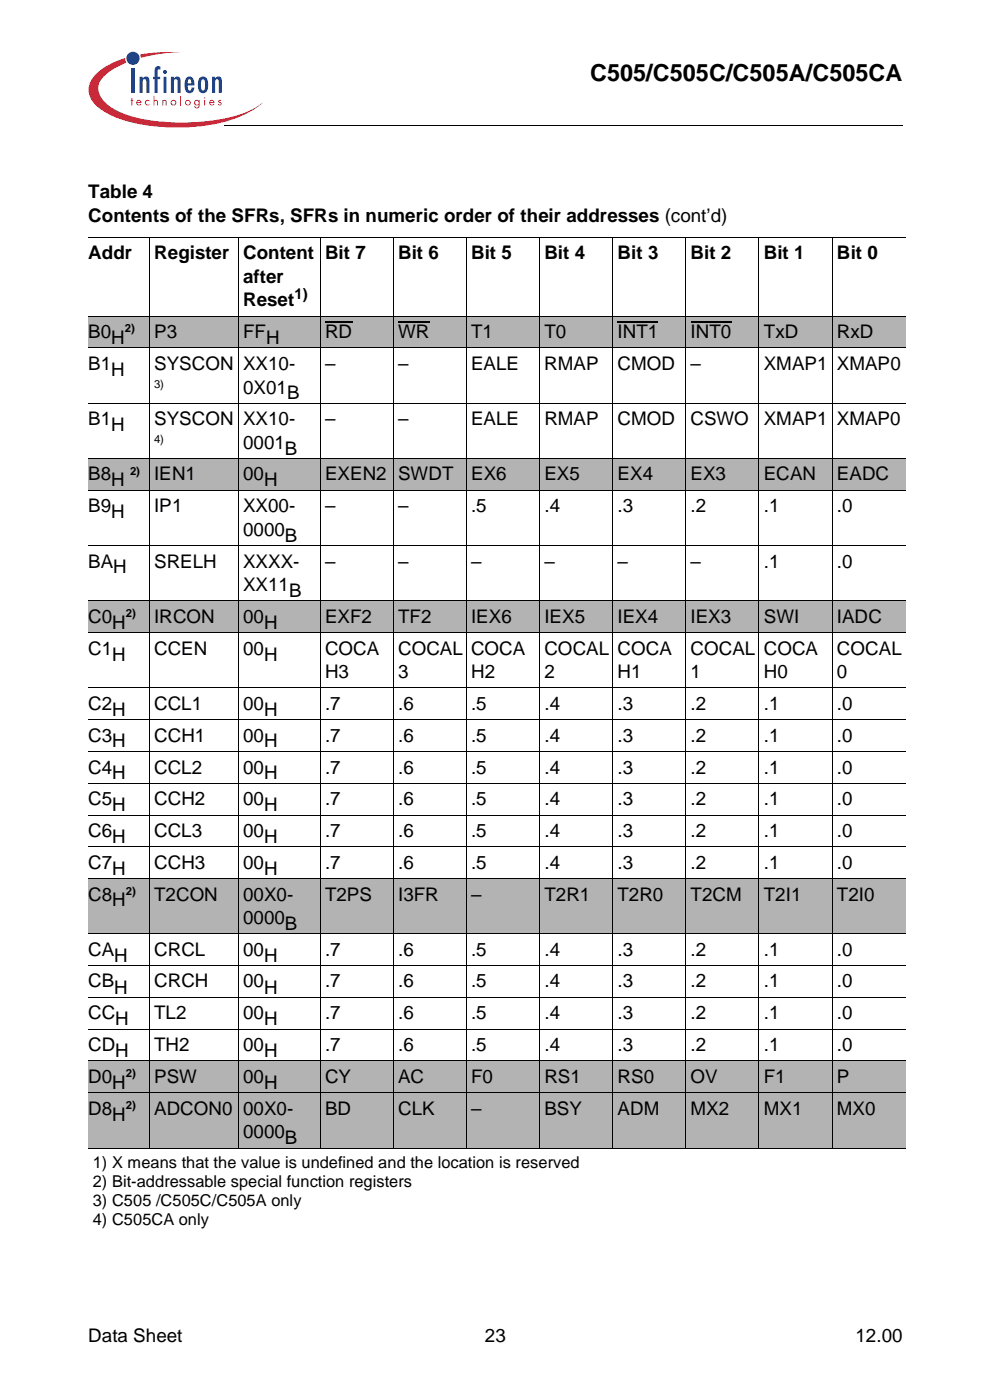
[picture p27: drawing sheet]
<svg xmlns="http://www.w3.org/2000/svg" width="207mm" height="294mm" viewBox="0 0 207 294" stroke-linecap="round" stroke-linejoin="round" font-family="sans-serif">
<defs><g id="words">
<text font-size="4.9" x="123.8" y="17">C505/C505C/C505A/C505CA</text>
<g font-size="3.9">
<text x="18.5" y="41.6">Table 4</text>
<text x="18.5" y="46.5">Contents of the SFRs, SFRs in numeric order of their addresses (cont’d)</text>
<text x="18.5" y="54.5">Addr</text>
<text x="32.3" y="54.5">Register</text>
<text x="51" y="59.4">after</text>
<text x="51" y="54.5">Content</text>
<text x="68.2" y="54.5">Bit 7</text>
<text x="83.5" y="54.5">Bit 6</text>
<text x="98.8" y="54.5">Bit 5</text>
<text x="114.2" y="54.5">Bit 4</text>
<text x="129.5" y="54.5">Bit 3</text>
<text x="144.8" y="54.5">Bit 2</text>
<text x="160.2" y="54.5">Bit 1</text>
<text x="175.5" y="54.5">Bit 0</text>
<text x="51" y="64.3">Reset</text>
<text x="18.5" y="71">B0</text>
<text x="32.3" y="71">P3</text>
<text x="51" y="71">FF</text>
<text x="68.2" y="71">RD</text>
<text x="83.5" y="71">WR</text>
<text x="98.8" y="71">T1</text>
<text x="114.2" y="71">T0</text>
<text x="129.5" y="71">INT1</text>
<text x="144.8" y="71">INT0</text>
<text x="160.2" y="71">TxD</text>
<text x="175.5" y="71">RxD</text>
<text x="18.5" y="77.7">B1</text>
<text x="23.3" y="72.2">H</text>
<text x="32.3" y="77.7">SYSCON</text>
<text x="51" y="77.7">XX10-</text>
<text x="55.8" y="72.2">H</text>
<text x="68.2" y="77.7">–</text>
<text x="83.5" y="77.7">–</text>
<text x="98.8" y="77.7">EALE</text>
<text x="114.2" y="77.7">RMAP</text>
<text x="129.5" y="77.7">CMOD</text>
<text x="144.8" y="77.7">–</text>
<text x="160.2" y="77.7">XMAP1 XMAP0</text>
<text x="23.3" y="78.9">H</text>
<text x="51" y="82.6">0X01</text>
<text x="60.2" y="83.8">B</text>
<text x="18.5" y="89.3">B1</text>
<text x="32.3" y="89.3">SYSCON</text>
<text x="51" y="89.3">XX10-</text>
<text x="68.2" y="89.3">–</text>
<text x="83.5" y="89.3">–</text>
<text x="98.8" y="89.3">EALE</text>
<text x="114.2" y="89.3">RMAP</text>
<text x="129.5" y="89.3">CMOD</text>
<text x="144.8" y="89.3">CSWO</text>
<text x="160.2" y="89.3">XMAP1 XMAP0</text>
<text x="23.3" y="90.5">H</text>
<text x="51" y="94.2">0001</text>
<text x="59.7" y="95.4">B</text>
<text x="18.5" y="100.9">B8</text>
<text x="32.3" y="100.9">IEN1</text>
<text x="51" y="100.9">00</text>
<text x="68.2" y="100.9">EXEN2</text>
<text x="83.5" y="100.9">SWDT</text>
<text x="98.8" y="100.9">EX6</text>
<text x="114.2" y="100.9">EX5</text>
<text x="129.5" y="100.9">EX4</text>
<text x="144.8" y="100.9">EX3</text>
<text x="160.2" y="100.9">ECAN</text>
<text x="175.5" y="100.9">EADC</text>
<text x="18.5" y="107.5">B9</text>
<text x="23.3" y="102.1">H</text>
<text x="32.3" y="107.5">IP1</text>
<text x="51" y="107.5">XX00-</text>
<text x="55.4" y="102.1">H</text>
<text x="68.2" y="107.5">–</text>
<text x="83.5" y="107.5">–</text>
<text x="98.8" y="107.5">.5</text>
<text x="114.2" y="107.5">.4</text>
<text x="129.5" y="107.5">.3</text>
<text x="144.8" y="107.5">.2</text>
<text x="160.2" y="107.5">.1</text>
<text x="175.5" y="107.5">.0</text>
<text x="23.3" y="108.8">H</text>
<text x="51" y="112.5">0000</text>
<text x="59.7" y="113.7">B</text>
<text x="18.5" y="119.1">BA</text>
<text x="32.3" y="119.1">SRELH</text>
<text x="51" y="119.1">XXXX-</text>
<text x="68.2" y="119.1">–</text>
<text x="83.5" y="119.1">–</text>
<text x="98.8" y="119.1">–</text>
<text x="114.2" y="119.1">–</text>
<text x="129.5" y="119.1">–</text>
<text x="144.8" y="119.1">–</text>
<text x="160.2" y="119.1">.1</text>
<text x="175.5" y="119.1">.0</text>
<text x="23.8" y="120.4">H</text>
<text x="51" y="124.1">XX11</text>
<text x="60.6" y="125.3">B</text>
<text x="18.5" y="130.7">C0</text>
<text x="23.6" y="132">H</text>
<text x="32.3" y="130.7">IRCON</text>
<text x="51" y="130.7">00</text>
<text x="55.4" y="132">H</text>
<text x="68.2" y="130.7">EXF2</text>
<text x="83.5" y="130.7">TF2</text>
<text x="98.8" y="130.7">IEX6</text>
<text x="114.2" y="130.7">IEX5</text>
<text x="129.5" y="130.7">IEX4</text>
<text x="144.8" y="130.7">IEX3</text>
<text x="160.2" y="130.7">SWI</text>
<text x="175.5" y="130.7">IADC</text>
<text x="18.5" y="137.4">C1</text>
<text x="32.3" y="137.4">CCEN</text>
<text x="51" y="137.4">00</text>
<text x="68.2" y="137.4">COCA</text>
<text x="83.5" y="137.4">COCAL</text>
<text x="98.8" y="137.4">COCA</text>
<text x="114.2" y="137.4">COCAL</text>
<text x="129.5" y="137.4">COCA</text>
<text x="144.8" y="137.4">COCAL</text>
<text x="160.2" y="137.4">COCA</text>
<text x="175.5" y="137.4">COCAL</text>
<text x="23.6" y="138.7">H</text>
<text x="55.4" y="138.7">H</text>
<text x="68.2" y="142.3">H3</text>
<text x="83.5" y="142.3">3</text>
<text x="98.8" y="142.3">H2</text>
<text x="114.2" y="142.3">2</text>
<text x="129.5" y="142.3">H1</text>
<text x="144.8" y="142.3">1</text>
<text x="160.2" y="142.3">H0</text>
<text x="175.5" y="142.3">0</text>
<text x="18.5" y="149">C2</text>
<text x="32.3" y="149">CCL1</text>
<text x="51" y="149">00</text>
<text x="68.2" y="149">.7</text>
<text x="83.5" y="149">.6</text>
<text x="98.8" y="149">.5</text>
<text x="114.2" y="149">.4</text>
<text x="129.5" y="149">.3</text>
<text x="144.8" y="149">.2</text>
<text x="160.2" y="149">.1</text>
<text x="175.5" y="149">.0</text>
<text x="18.5" y="155.7">C3</text>
<text x="23.6" y="150.3">H</text>
<text x="32.3" y="155.7">CCH1</text>
<text x="51" y="155.7">00</text>
<text x="55.4" y="150.3">H</text>
<text x="68.2" y="155.7">.7</text>
<text x="83.5" y="155.7">.6</text>
<text x="98.8" y="155.7">.5</text>
<text x="114.2" y="155.7">.4</text>
<text x="129.5" y="155.7">.3</text>
<text x="144.8" y="155.7">.2</text>
<text x="160.2" y="155.7">.1</text>
<text x="175.5" y="155.7">.0</text>
<text x="23.6" y="156.9">H</text>
<text x="55.4" y="156.9">H</text>
<text x="18.5" y="162.4">C4</text>
<text x="23.6" y="163.6">H</text>
<text x="32.3" y="162.4">CCL2</text>
<text x="51" y="162.4">00</text>
<text x="55.4" y="163.6">H</text>
<text x="68.2" y="162.4">.7</text>
<text x="83.5" y="162.4">.6</text>
<text x="98.8" y="162.4">.5</text>
<text x="114.2" y="162.4">.4</text>
<text x="129.5" y="162.4">.3</text>
<text x="144.8" y="162.4">.2</text>
<text x="160.2" y="162.4">.1</text>
<text x="175.5" y="162.4">.0</text>
<text x="18.5" y="169">C5</text>
<text x="23.6" y="170.2">H</text>
<text x="32.3" y="169">CCH2</text>
<text x="51" y="169">00</text>
<text x="55.4" y="170.2">H</text>
<text x="68.2" y="169">.7</text>
<text x="83.5" y="169">.6</text>
<text x="98.8" y="169">.5</text>
<text x="114.2" y="169">.4</text>
<text x="129.5" y="169">.3</text>
<text x="144.8" y="169">.2</text>
<text x="160.2" y="169">.1</text>
<text x="175.5" y="169">.0</text>
<text x="18.5" y="175.7">C6</text>
<text x="23.6" y="176.9">H</text>
<text x="32.3" y="175.7">CCL3</text>
<text x="51" y="175.7">00</text>
<text x="55.4" y="176.9">H</text>
<text x="68.2" y="175.7">.7</text>
<text x="83.5" y="175.7">.6</text>
<text x="98.8" y="175.7">.5</text>
<text x="114.2" y="175.7">.4</text>
<text x="129.5" y="175.7">.3</text>
<text x="144.8" y="175.7">.2</text>
<text x="160.2" y="175.7">.1</text>
<text x="175.5" y="175.7">.0</text>
<text x="18.5" y="182.3">C7</text>
<text x="23.6" y="183.6">H</text>
<text x="32.3" y="182.3">CCH3</text>
<text x="51" y="182.3">00</text>
<text x="55.4" y="183.6">H</text>
<text x="68.2" y="182.3">.7</text>
<text x="83.5" y="182.3">.6</text>
<text x="98.8" y="182.3">.5</text>
<text x="114.2" y="182.3">.4</text>
<text x="129.5" y="182.3">.3</text>
<text x="144.8" y="182.3">.2</text>
<text x="160.2" y="182.3">.1</text>
<text x="175.5" y="182.3">.0</text>
<text x="18.5" y="189">C8</text>
<text x="23.6" y="190.3">H</text>
<text x="32.3" y="189">T2CON</text>
<text x="51" y="189">00X0-</text>
<text x="68.2" y="189">T2PS</text>
<text x="83.5" y="189">I3FR</text>
<text x="98.8" y="189">–</text>
<text x="114.2" y="189">T2R1</text>
<text x="129.5" y="189">T2R0</text>
<text x="144.8" y="189">T2CM</text>
<text x="160.2" y="189">T2I1</text>
<text x="175.5" y="189">T2I0</text>
<text x="51" y="193.9">0000</text>
<text x="59.7" y="195.2">B</text>
<text x="18.5" y="200.6">CA</text>
<text x="24" y="201.9">H</text>
<text x="32.3" y="200.6">CRCL</text>
<text x="51" y="200.6">00</text>
<text x="55.4" y="201.9">H</text>
<text x="68.2" y="200.6">.7</text>
<text x="83.5" y="200.6">.6</text>
<text x="98.8" y="200.6">.5</text>
<text x="114.2" y="200.6">.4</text>
<text x="129.5" y="200.6">.3</text>
<text x="144.8" y="200.6">.2</text>
<text x="160.2" y="200.6">.1</text>
<text x="175.5" y="200.6">.0</text>
<text x="18.5" y="207.3">CB</text>
<text x="24" y="208.5">H</text>
<text x="32.3" y="207.3">CRCH</text>
<text x="51" y="207.3">00</text>
<text x="55.4" y="208.5">H</text>
<text x="68.2" y="207.3">.7</text>
<text x="83.5" y="207.3">.6</text>
<text x="98.8" y="207.3">.5</text>
<text x="114.2" y="207.3">.4</text>
<text x="129.5" y="207.3">.3</text>
<text x="144.8" y="207.3">.2</text>
<text x="160.2" y="207.3">.1</text>
<text x="175.5" y="207.3">.0</text>
<text x="18.5" y="214">CC</text>
<text x="24.2" y="215.2">H</text>
<text x="32.3" y="214">TL2</text>
<text x="51" y="214">00</text>
<text x="55.4" y="215.2">H</text>
<text x="68.2" y="214">.7</text>
<text x="83.5" y="214">.6</text>
<text x="98.8" y="214">.5</text>
<text x="114.2" y="214">.4</text>
<text x="129.5" y="214">.3</text>
<text x="144.8" y="214">.2</text>
<text x="160.2" y="214">.1</text>
<text x="175.5" y="214">.0</text>
<text x="18.5" y="220.6">CD</text>
<text x="24.2" y="221.9">H</text>
<text x="32.3" y="220.6">TH2</text>
<text x="51" y="220.6">00</text>
<text x="55.4" y="221.9">H</text>
<text x="68.2" y="220.6">.7</text>
<text x="83.5" y="220.6">.6</text>
<text x="98.8" y="220.6">.5</text>
<text x="114.2" y="220.6">.4</text>
<text x="129.5" y="220.6">.3</text>
<text x="144.8" y="220.6">.2</text>
<text x="160.2" y="220.6">.1</text>
<text x="175.5" y="220.6">.0</text>
<text x="18.5" y="227.3">D0</text>
<text x="32.3" y="227.3">PSW</text>
<text x="51" y="227.3">00</text>
<text x="68.2" y="227.3">CY</text>
<text x="83.5" y="227.3">AC</text>
<text x="98.8" y="227.3">F0</text>
<text x="114.2" y="227.3">RS1</text>
<text x="129.5" y="227.3">RS0</text>
<text x="144.8" y="227.3">OV</text>
<text x="160.2" y="227.3">F1</text>
<text x="175.5" y="227.3">P</text>
<text x="18.5" y="233.9">D8</text>
<text x="23.6" y="228.5">H</text>
<text x="32.3" y="233.9">ADCON0</text>
<text x="51" y="233.9">00X0-</text>
<text x="55.4" y="228.5">H</text>
<text x="68.2" y="233.9">BD</text>
<text x="83.5" y="233.9">CLK</text>
<text x="98.8" y="233.9">–</text>
<text x="114.2" y="233.9">BSY</text>
<text x="129.5" y="233.9">ADM</text>
<text x="144.8" y="233.9">MX2</text>
<text x="160.2" y="233.9">MX1</text>
<text x="175.5" y="233.9">MX0</text>
<text x="23.6" y="235.2">H</text>
<text x="51" y="238.9">0000</text>
<text x="59.7" y="240.1">B</text>
<text x="18.5" y="281.7">Data Sheet</text>
<text x="101.7" y="281.7">23</text>
<text x="179.4" y="281.7">12.00</text>
</g>
<g font-size="3.4">
<text x="19.5" y="245.3">1) X means that the value is undefined and the location is reserved</text>
<text x="19.5" y="249.2">2) Bit-addressable special function registers</text>
<text x="19.5" y="253.2">3) C505 /C505C/C505A only</text>
<text x="19.5" y="257.1">4) C505CA only</text>
</g>
<text font-size="3.1" x="61.7" y="62.8">1)</text>
<g font-size="2.4">
<text x="26.2" y="69.8">2)</text>
<text x="32.3" y="81.4">3)</text>
<text x="32.3" y="93">4)</text>
<text x="27.3" y="99.7">2)</text>
<text x="26.4" y="129.6">2)</text>
<text x="26.4" y="187.8">2)</text>
<text x="26.4" y="226.1">2)</text>
<text x="26.4" y="232.8">2)</text>
</g>
</g></defs>
<g fill="#c82434">
<path d="M27.6 20.6h.1v.4h.3v.2h-.3v.9h-.1v-.9h-.2z"/>
<path d="M30.6 21.1l.6-.1 .1 .1v.2a.42 .42 0 0 0-.6-.1 .42 .42 0 0 0 0 .7 .42 .42 0 0 0 .7-.1v.2a.6 .6 0 0 1-.9 0 .6 .6 0 0 1 .1-.9z"/>
<path d="M32.2 20.1h.2v1l.3-.1 .4 .2v.9h-.2v-.8l-.2-.2-.3 .3v.7h-.2z"/>
<path d="M34 21h.2v.1l.4-.1h.2l.2 1.1h-.2v-.8l-.3-.2-.2 .3-.1 .7h-.2z"/>
<path d="M37.8 20.1h.2v2h-.2z"/>
<path d="M45.8 21.1a.34 .34 0 0 1 .6 .1h-.4v.2a.4 .4 0 0 1 .5 .3 .4 .4 0 0 1-.3 .5 .4 .4 0 0 1-.5-.3h.5v-.2a.4 .4 0 0 1-.4-.6z"/>
<path d="M29.3 11.4a36.7 36.7 0 0 1 8.8-.4 31.9 31.9 0 0 0-8.5 1.1z"/>
<path d="M20.3 15.4a14.7 14.7 0 0 1 5.9-3.2l.3 1a9.9 9.9 0 0 0-5.7 4.3 4 4 0 0 0 1.7 4.4 20.8 20.8 0 0 0 11.3 3.6 40 40 0 0 0 18.6-2.3l2.6-1.6a19.5 19.5 0 0 1-10.2 4.5 41.7 41.7 0 0 1-20.2-1.3 10 10 0 0 1-5.6-4.2 4.3 4.3 0 0 1 1.3-5.2z"/>
<path d="M28.8 21.3l.3-.2 .4 .3h-.7zM28.7 21.1a.59 .59 0 0 0 .1 .9 .59 .59 0 0 0 .9-.2l-.2-.1-.2 .2a.37 .37 0 0 1-.5-.3h.9a.55 .55 0 0 0-.3-.6 .55 .55 0 0 0-.7 .1z"/>
<path d="M36 21.6a.41 .41 0 0 1 .8 0 .41 .41 0 0 1-.8 0zM35.8 21.6a.6 .6 0 0 0 1.2 0 .6 .6 0 0 0-1.2 0z"/>
<path d="M39 21.6a.41 .41 0 0 1 .8 0 .41 .41 0 0 1-.8 0zM38.8 21.6a.6 .6 0 0 0 1.2 0 .6 .6 0 0 0-1.2 0z"/>
<path d="M40.9 21.5a.4 .4 0 0 1 .8 0 .4 .4 0 0 1-.8 0zM40.9 21.1a.57 .57 0 0 0-.1 .9 .57 .57 0 0 0 .9 0 .44 .44 0 0 1-.1 .4 .44 .44 0 0 1-.5 .1l-.2-.3h-.2a.57 .57 0 0 0 .7 .6 .57 .57 0 0 0 .5-.7v-1.1h-.2v.2l-.4-.2z"/>
<path d="M42.8 21h.2v1.1h-.2zM42.8 20.6a.15 .15 0 0 1 .3 0 .15 .15 0 0 1-.3 0z"/>
<path d="M44.2 21.3l.2-.2 .4 .3h-.7zM44 21.1a.59 .59 0 0 0 .1 .9 .59 .59 0 0 0 .9-.2l-.2-.1-.2 .2a.37 .37 0 0 1-.5-.3h.9a.55 .55 0 0 0-.3-.6 .55 .55 0 0 0-.7 .1z"/>
</g>
<g fill="#18469d">
<path d="M27.6 14.5h.6v5h-.6z"/>
<path d="M29.3 16.1h.6v.4a.78 .78 0 0 1 1.1-.4 .78 .78 0 0 1 .3 1.1v2.3h-.6v-2.6l-.4-.3a.58 .58 0 0 0-.4 .8v2.1h-.6z"/>
<path d="M32.6 14.1a.91 .91 0 0 1 1-.1v.6h-.2l-.3 .3v1.2h.5v.5h-.5v2.9h-.7v-2.9h-.3v-.5h.3v-1.4z"/>
<path d="M35.8 16.1h.7v.4a.78 .78 0 0 1 1-.4 .78 .78 0 0 1 .4 1.1v2.3h-.6l-.1-2.6-.3-.3a.58 .58 0 0 0-.4 .8v2.1h-.7z"/>
<path d="M44.5 16.1h.6v.4a.78 .78 0 0 1 1.1-.4 .78 .78 0 0 1 .3 1.1v2.3h-.6v-2.6l-.4-.3a.58 .58 0 0 0-.4 .8v2.1h-.6z"/>
<path d="M34.3 16.1h.6v3.4h-.6zM34.2 15.1a.42 .42 0 0 1 .8 0 .42 .42 0 0 1-.8 0z"/>
<path d="M39.5 16.7l.2-.1a.73 .73 0 0 1 .4 .9h-.7zM39.3 16.2a2.66 2.66 0 0 0 0 3.3 1.02 1.02 0 0 0 1.1-.1 1.02 1.02 0 0 0 .4-1h-.6l-.2 .5-.2 .1a.97 .97 0 0 1-.4-1.1l1.4-.1a1.54 1.54 0 0 0-1.1-1.7z"/>
<path d="M42.3 16.8l.3-.2a1.27 1.27 0 0 1 .4 1.5l-.1 .7-.3 .2a1.26 1.26 0 0 1-.4-1.5zM41.8 16.5l-.3 1.3a1.24 1.24 0 0 0 .3 1.3 1.24 1.24 0 0 0 1.3 .4 2.56 2.56 0 0 0 0-3.3l-.5-.1-.5 .1z"/>
<circle cx="27.9" cy="12.2" r="1.38"/>
</g>
<path d="M47 26.3v.1zM189.3 26.3l.1 .1z" fill="#000"/>
<path d="M47 26.3h142.3" fill="none" stroke="#000" stroke-width=".21"/>
<g fill="#b3b3b3">
<path d="M18.5 66.4h12.8v6.6h-12.8z"/>
<path d="M31.3 66.4h18.7v6.6h-18.7z"/>
<path d="M50 66.4h17.2v6.6h-17.2z"/>
<path d="M67.2 66.4h15.3v6.6h-15.3z"/>
</g>
<path d="M68.2 67.6h5.6" fill="none" stroke="#000" stroke-width=".21"/>
<path d="M82.5 66.4h15.3v6.6h-15.3z" fill="#b3b3b3"/>
<path d="M83.5 67.6h6.6" fill="none" stroke="#000" stroke-width=".21"/>
<g fill="#b3b3b3">
<path d="M97.8 66.4h15.4v6.6h-15.4z"/>
<path d="M113.2 66.4h15.3v6.6h-15.3z"/>
<path d="M128.5 66.4h15.4v6.6h-15.4z"/>
</g>
<path d="M129.5 67.6h8.6" fill="none" stroke="#000" stroke-width=".21"/>
<path d="M143.9 66.4h15.3v6.6h-15.3z" fill="#b3b3b3"/>
<path d="M144.8 67.6h8.6" fill="none" stroke="#000" stroke-width=".21"/>
<g fill="#b3b3b3">
<path d="M159.2 66.4h15.4v6.6h-15.4z"/>
<path d="M174.6 66.4h15.3v6.6h-15.3z"/>
<path d="M18.5 96.2h12.8v6.7h-12.8z"/>
<path d="M31.3 96.2h18.7v6.7h-18.7z"/>
<path d="M50 96.2h17.2v6.7h-17.2z"/>
<path d="M67.2 96.2h15.3v6.7h-15.3z"/>
<path d="M82.5 96.2h15.3v6.7h-15.3z"/>
<path d="M97.8 96.2h15.4v6.7h-15.4z"/>
<path d="M113.2 96.2h15.3v6.7h-15.3z"/>
<path d="M128.5 96.2h15.4v6.7h-15.4z"/>
<path d="M143.9 96.2h15.3v6.7h-15.3z"/>
<path d="M159.2 96.2h15.4v6.7h-15.4z"/>
<path d="M174.6 96.2h15.3v6.7h-15.3z"/>
<path d="M18.5 126.1h12.8v6.7h-12.8z"/>
<path d="M31.3 126.1h18.7v6.7h-18.7z"/>
<path d="M50 126.1h17.2v6.7h-17.2z"/>
<path d="M67.2 126.1h15.3v6.7h-15.3z"/>
<path d="M82.5 126.1h15.3v6.7h-15.3z"/>
<path d="M97.8 126.1h15.4v6.7h-15.4z"/>
<path d="M113.2 126.1h15.3v6.7h-15.3z"/>
<path d="M128.5 126.1h15.4v6.7h-15.4z"/>
<path d="M143.9 126.1h15.3v6.7h-15.3z"/>
<path d="M159.2 126.1h15.4v6.7h-15.4z"/>
<path d="M174.6 126.1h15.3v6.7h-15.3z"/>
<path d="M18.5 184.4h12.8v11.6h-12.8z"/>
<path d="M31.3 184.4h18.7v11.6h-18.7z"/>
<path d="M50 184.4h17.2v11.6h-17.2z"/>
<path d="M67.2 184.4h15.3v11.6h-15.3z"/>
<path d="M82.5 184.4h15.3v11.6h-15.3z"/>
<path d="M97.8 184.4h15.4v11.6h-15.4z"/>
<path d="M113.2 184.4h15.3v11.6h-15.3z"/>
<path d="M128.5 184.4h15.4v11.6h-15.4z"/>
<path d="M143.9 184.4h15.3v11.6h-15.3z"/>
<path d="M159.2 184.4h15.4v11.6h-15.4z"/>
<path d="M174.6 184.4h15.3v11.6h-15.3z"/>
<path d="M18.5 222.7h12.8v6.7h-12.8z"/>
<path d="M31.3 222.7h18.7v6.7h-18.7z"/>
<path d="M50 222.7h17.2v6.7h-17.2z"/>
<path d="M67.2 222.7h15.3v6.7h-15.3z"/>
<path d="M82.5 222.7h15.3v6.7h-15.3z"/>
<path d="M97.8 222.7h15.4v6.7h-15.4z"/>
<path d="M113.2 222.7h15.3v6.7h-15.3z"/>
<path d="M128.5 222.7h15.4v6.7h-15.4z"/>
<path d="M143.9 222.7h15.3v6.7h-15.3z"/>
<path d="M159.2 222.7h15.4v6.7h-15.4z"/>
<path d="M174.6 222.7h15.3v6.7h-15.3z"/>
<path d="M18.5 229.4h12.8v11.6h-12.8z"/>
<path d="M31.3 229.4h18.7v11.6h-18.7z"/>
<path d="M50 229.4h17.2v11.6h-17.2z"/>
<path d="M67.2 229.4h15.3v11.6h-15.3z"/>
<path d="M82.5 229.4h15.3v11.6h-15.3z"/>
<path d="M97.8 229.4h15.4v11.6h-15.4z"/>
<path d="M113.2 229.4h15.3v11.6h-15.3z"/>
<path d="M128.5 229.4h15.4v11.6h-15.4z"/>
<path d="M143.9 229.4h15.3v11.6h-15.3z"/>
<path d="M159.2 229.4h15.4v11.6h-15.4z"/>
<path d="M174.6 229.4h15.3v11.6h-15.3z"/>
</g>
<g fill="none" stroke="#000" stroke-width=".21">
<path d="M18.5 49.8h171.4M31.3 49.8v191.3M50 49.8v191.3M67.2 49.8v191.3M82.5 49.8v191.3M97.8 49.8v191.3M113.2 49.8v191.3M128.5 49.8v191.3M143.9 49.8v191.3M159.2 49.8v191.3M174.6 49.8v191.3M18.5 66.4h171.4"/>
<path d="M18.5 73h171.4M18.5 84.6h171.4M18.5 96.2h171.4M18.5 102.9h171.4M18.5 114.5h171.4M18.5 126.1h171.4M18.5 132.8h171.4M18.5 144.4h171.4M18.5 151.1h171.4M18.5 157.7h171.4M18.5 164.4h171.4M18.5 171.1h171.4"/>
<path d="M18.5 177.7h171.4M18.5 184.4h171.4M18.5 196h171.4M18.5 202.7h171.4M18.5 209.4h171.4M18.5 216h171.4M18.5 222.7h171.4M18.5 229.4h171.4M18.5 241h171.4"/>
</g>
<use href="#words"/>
</svg>
